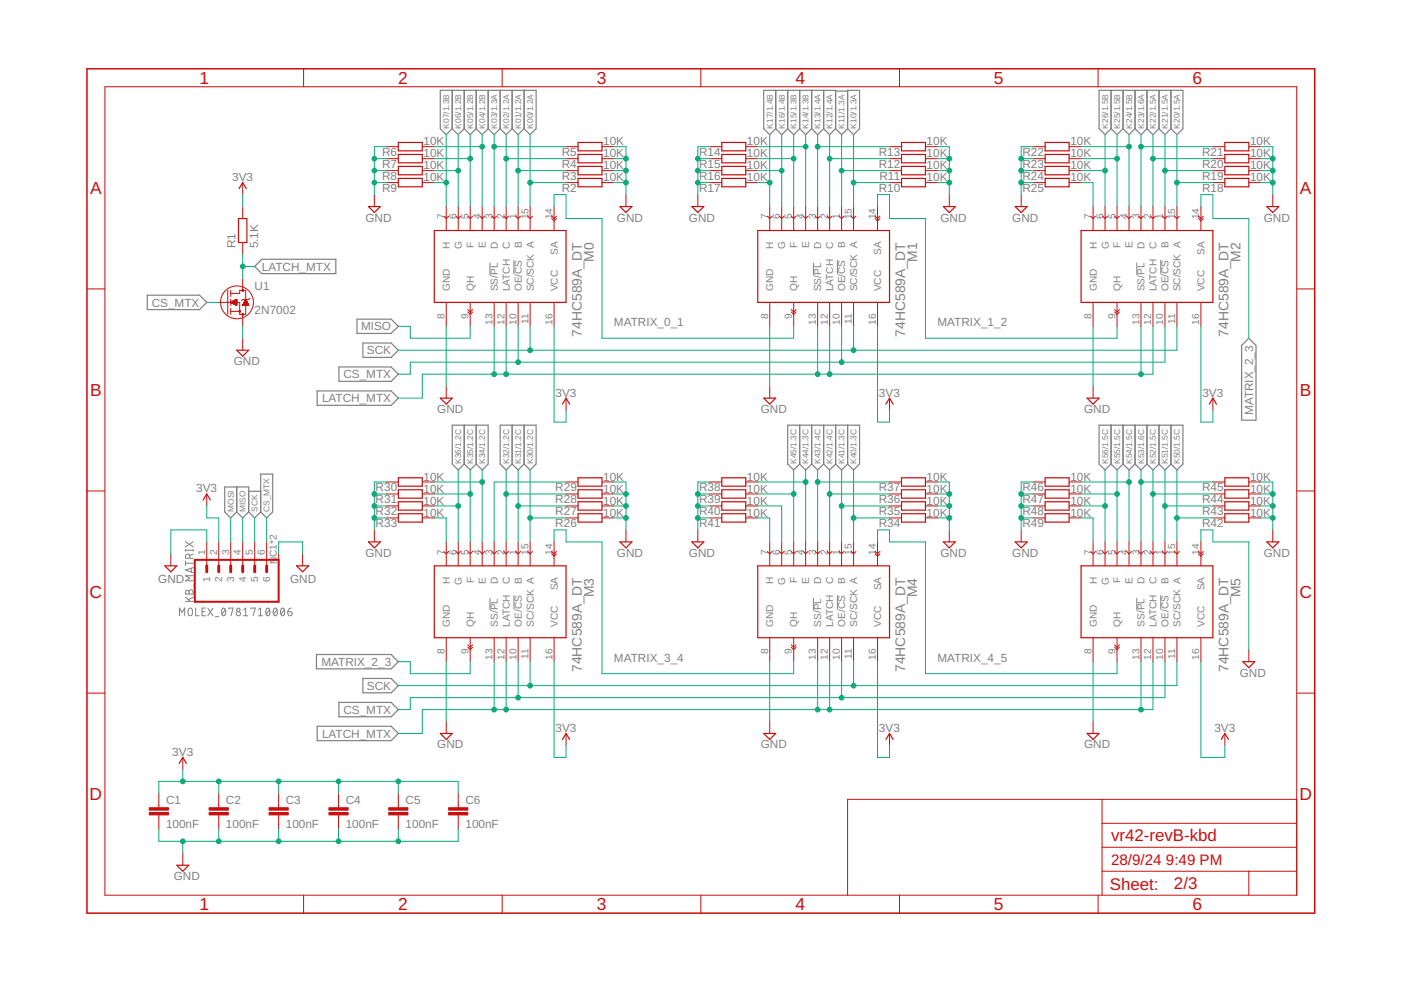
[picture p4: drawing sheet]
<svg xmlns="http://www.w3.org/2000/svg" width="297mm" height="210mm" viewBox="0 0 297 210" stroke-linecap="round" stroke-linejoin="round" font-family="sans-serif">
<defs><g id="words">
<g font-size="3.7" fill="#c90d0c">
<text x="42.3" y="17.8">1</text>
<text x="84.4" y="17.8">2</text>
<text x="126.5" y="17.8">3</text>
<text x="168.6" y="17.8">4</text>
<text x="210.7" y="17.8">5</text>
<text x="252.9" y="17.8">6</text>
<text x="19.1" y="41.1">A</text>
<text x="275.6" y="41.1">A</text>
<text x="19.1" y="84">B</text>
<text x="275.6" y="84">B</text>
<text x="19" y="126.8">C</text>
<text x="275.5" y="126.8">C</text>
<text x="19" y="169.7">D</text>
<text x="275.5" y="169.7">D</text>
<text x="42.3" y="193">1</text>
<text x="84.4" y="193">2</text>
<text x="126.5" y="193">3</text>
<text x="168.6" y="193">4</text>
<text x="210.7" y="193">5</text>
<text x="252.9" y="193">6</text>
</g>
<g font-size="3.6" fill="#c90d0c">
<text x="235.6" y="178.4">vr42-revB-kbd</text>
<text x="235.3" y="188.7">Sheet:</text>
<text x="248.9" y="188.5">2/3</text>
</g>
<g font-size="3.2" fill="#c90d0c">
<text x="235.6" y="183.5">28/9/24</text>
<text x="247.2" y="183.5">9:49 PM</text>
</g>
<g font-size="2.9" fill="#808080">
<text x="125.9" y="55.5" transform="rotate(-90 125.9 55.5)">M0</text>
<text x="194.5" y="55.5" transform="rotate(-90 194.5 55.5)">M1</text>
<text x="263" y="55.5" transform="rotate(-90 263 55.5)">M2</text>
<text x="123.4" y="71.4" transform="rotate(-90 123.4 71.4)">74HC589A_DT</text>
<text x="191.9" y="71.4" transform="rotate(-90 191.9 71.4)">74HC589A_DT</text>
<text x="260.5" y="71.4" transform="rotate(-90 260.5 71.4)">74HC589A_DT</text>
<text x="125.9" y="126.6" transform="rotate(-90 125.9 126.6)">M3</text>
<text x="194.5" y="126.6" transform="rotate(-90 194.5 126.6)">M4</text>
<text x="263" y="126.6" transform="rotate(-90 263 126.6)">M5</text>
<text x="123.4" y="142.5" transform="rotate(-90 123.4 142.5)">74HC589A_DT</text>
<text x="191.9" y="142.5" transform="rotate(-90 191.9 142.5)">74HC589A_DT</text>
<text x="260.5" y="142.5" transform="rotate(-90 260.5 142.5)">74HC589A_DT</text>
</g>
<g font-size="2.5" fill="#808080">
<text x="81" y="33.1">R6</text>
<text x="81" y="35.6">R7</text>
<text x="89.8" y="30.8">10K</text>
<text x="89.8" y="33.4">10K</text>
<text x="89.8" y="35.9">10K</text>
<text x="119.1" y="35.6">R4</text>
<text x="119.1" y="33.1">R5</text>
<text x="127.9" y="35.9">10K</text>
<text x="127.9" y="33.4">10K</text>
<text x="127.9" y="30.8">10K</text>
<text x="148.2" y="33.1">R14</text>
<text x="148.2" y="35.6">R15</text>
<text x="158.4" y="30.8">10K</text>
<text x="158.4" y="33.4">10K</text>
<text x="158.4" y="35.9">10K</text>
<text x="186.3" y="35.6">R12</text>
<text x="186.3" y="33.1">R13</text>
<text x="196.5" y="35.9">10K</text>
<text x="196.5" y="33.4">10K</text>
<text x="196.5" y="30.8">10K</text>
<text x="216.8" y="33.1">R22</text>
<text x="216.8" y="35.6">R23</text>
<text x="226.9" y="30.8">10K</text>
<text x="226.9" y="33.4">10K</text>
<text x="226.9" y="35.9">10K</text>
<text x="254.9" y="35.6">R20</text>
<text x="254.9" y="33.1">R21</text>
<text x="265" y="35.9">10K</text>
<text x="265" y="33.4">10K</text>
<text x="265" y="30.8">10K</text>
<text x="49.2" y="38.5">3V3</text>
<text x="81" y="38.2">R8</text>
<text x="81" y="40.7">R9</text>
<text x="89.8" y="38.5">10K</text>
<text x="119.1" y="40.7">R2</text>
<text x="119.1" y="38.2">R3</text>
<text x="127.9" y="38.5">10K</text>
<text x="148.2" y="38.2">R16</text>
<text x="148.2" y="40.7">R17</text>
<text x="158.4" y="38.5">10K</text>
<text x="186.3" y="40.7">R10</text>
<text x="186.5" y="38.2">R11</text>
<text x="196.5" y="38.5">10K</text>
<text x="216.8" y="38.2">R24</text>
<text x="216.8" y="40.7">R25</text>
<text x="226.9" y="38.5">10K</text>
<text x="254.9" y="40.7">R18</text>
<text x="254.9" y="38.2">R19</text>
<text x="265" y="38.5">10K</text>
<text x="77.5" y="47">GND</text>
<text x="130.8" y="47">GND</text>
<text x="146" y="47">GND</text>
<text x="199.4" y="47">GND</text>
<text x="214.6" y="47">GND</text>
<text x="267.9" y="47">GND</text>
<text x="50" y="52.7" transform="rotate(-90 50 52.7)">R1</text>
<text x="54.8" y="52.7" transform="rotate(-90 54.8 52.7)">5.1K</text>
<text x="55.5" y="57.4">LATCH_MTX</text>
<text x="32.2" y="65">CS_MTX</text>
<text x="54" y="61.6">U1</text>
<text x="54" y="66.6">2N7002</text>
<text x="76.5" y="70.1">MISO</text>
<text x="130.2" y="69.2">MATRIX_0_1</text>
<text x="198.7" y="69.2">MATRIX_1_2</text>
<text x="49.5" y="77.4">GND</text>
<text x="77.8" y="75.2">SCK</text>
<text x="72.8" y="80.2">CS_MTX</text>
<text x="68.3" y="85.3">LATCH_MTX</text>
<text x="92.7" y="87.6">GND</text>
<text x="117.8" y="84.2">3V3</text>
<text x="161.3" y="87.6">GND</text>
<text x="186.4" y="84.2">3V3</text>
<text x="229.9" y="87.6">GND</text>
<text x="254.9" y="84.2">3V3</text>
<text x="265.7" y="88" transform="rotate(-90 265.7 88)">MATRIX_2_3</text>
<text x="89.8" y="101.9">10K</text>
<text x="127.9" y="101.9">10K</text>
<text x="158.4" y="101.9">10K</text>
<text x="196.5" y="101.9">10K</text>
<text x="226.9" y="101.9">10K</text>
<text x="265" y="101.9">10K</text>
<text x="41.6" y="104.2">3V3</text>
<text x="79.6" y="104.2">R30</text>
<text x="79.6" y="106.7">R31</text>
<text x="89.8" y="104.5">10K</text>
<text x="89.8" y="107">10K</text>
<text x="117.7" y="106.7">R28</text>
<text x="117.7" y="104.2">R29</text>
<text x="127.9" y="107">10K</text>
<text x="127.9" y="104.5">10K</text>
<text x="148.2" y="104.2">R38</text>
<text x="148.2" y="106.7">R39</text>
<text x="158.4" y="104.5">10K</text>
<text x="158.4" y="107">10K</text>
<text x="186.3" y="106.7">R36</text>
<text x="186.3" y="104.2">R37</text>
<text x="196.5" y="107">10K</text>
<text x="196.5" y="104.5">10K</text>
<text x="216.8" y="104.2">R46</text>
<text x="216.8" y="106.7">R47</text>
<text x="226.9" y="104.5">10K</text>
<text x="226.9" y="107">10K</text>
<text x="254.9" y="106.7">R44</text>
<text x="254.9" y="104.2">R45</text>
<text x="265" y="107">10K</text>
<text x="265" y="104.5">10K</text>
<text x="79.6" y="109.3">R32</text>
<text x="79.6" y="111.8">R33</text>
<text x="89.8" y="109.6">10K</text>
<text x="117.7" y="111.8">R26</text>
<text x="117.7" y="109.3">R27</text>
<text x="127.9" y="109.6">10K</text>
<text x="148.2" y="109.3">R40</text>
<text x="148.2" y="111.8">R41</text>
<text x="158.4" y="109.6">10K</text>
<text x="186.3" y="111.8">R34</text>
<text x="186.3" y="109.3">R35</text>
<text x="196.5" y="109.6">10K</text>
<text x="216.8" y="109.3">R48</text>
<text x="216.8" y="111.8">R49</text>
<text x="226.9" y="109.6">10K</text>
<text x="254.9" y="111.8">R42</text>
<text x="254.9" y="109.3">R43</text>
<text x="265" y="109.6">10K</text>
<text x="77.5" y="118.1">GND</text>
<text x="130.8" y="118.1">GND</text>
<text x="146" y="118.1">GND</text>
<text x="199.4" y="118.1">GND</text>
<text x="214.6" y="118.1">GND</text>
<text x="267.9" y="118.1">GND</text>
<text x="33.6" y="123.7">GND</text>
<text x="61.5" y="123.7">GND</text>
<text x="68.1" y="141.2">MATRIX_2_3</text>
<text x="130.2" y="140.3">MATRIX_3_4</text>
<text x="198.7" y="140.3">MATRIX_4_5</text>
<text x="262.9" y="143.5">GND</text>
<text x="77.8" y="146.3">SCK</text>
<text x="72.8" y="151.3">CS_MTX</text>
<text x="117.8" y="155.3">3V3</text>
<text x="186.4" y="155.3">3V3</text>
<text x="257.5" y="155.3">3V3</text>
<text x="36.5" y="160.3">3V3</text>
<text x="68.3" y="156.4">LATCH_MTX</text>
<text x="92.7" y="158.7">GND</text>
<text x="161.3" y="158.7">GND</text>
<text x="229.9" y="158.7">GND</text>
<text x="35.2" y="170.4">C1</text>
<text x="47.9" y="170.4">C2</text>
<text x="60.6" y="170.4">C3</text>
<text x="73.3" y="170.4">C4</text>
<text x="86" y="170.4">C5</text>
<text x="98.7" y="170.4">C6</text>
<text x="35.2" y="175.5">100nF</text>
<text x="47.9" y="175.5">100nF</text>
<text x="60.6" y="175.5">100nF</text>
<text x="73.3" y="175.5">100nF</text>
<text x="86" y="175.5">100nF</text>
<text x="98.7" y="175.5">100nF</text>
<text x="36.8" y="186.6">GND</text>
</g>
<g font-size="2.1" fill="#808080">
<text x="94.3" y="46.5" transform="rotate(-90 94.3 46.5)">7</text>
<text x="96.8" y="46.5" transform="rotate(-90 96.8 46.5)">6</text>
<text x="99.3" y="46.5" transform="rotate(-90 99.3 46.5)">5</text>
<text x="101.9" y="46.5" transform="rotate(-90 101.9 46.5)">4</text>
<text x="104.4" y="46.5" transform="rotate(-90 104.4 46.5)">3</text>
<text x="107" y="46.5" transform="rotate(-90 107 46.5)">2</text>
<text x="109.5" y="46.5" transform="rotate(-90 109.5 46.5)">1</text>
<text x="112" y="46.5" transform="rotate(-90 112 46.5)">15</text>
<text x="117.1" y="46.5" transform="rotate(-90 117.1 46.5)">14</text>
<text x="162.8" y="46.5" transform="rotate(-90 162.8 46.5)">7</text>
<text x="165.4" y="46.5" transform="rotate(-90 165.4 46.5)">6</text>
<text x="167.9" y="46.5" transform="rotate(-90 167.9 46.5)">5</text>
<text x="170.5" y="46.5" transform="rotate(-90 170.5 46.5)">4</text>
<text x="173" y="46.5" transform="rotate(-90 173 46.5)">3</text>
<text x="175.5" y="46.5" transform="rotate(-90 175.5 46.5)">2</text>
<text x="178.1" y="46.5" transform="rotate(-90 178.1 46.5)">1</text>
<text x="180.6" y="46.5" transform="rotate(-90 180.6 46.5)">15</text>
<text x="185.7" y="46.5" transform="rotate(-90 185.7 46.5)">14</text>
<text x="231.4" y="46.5" transform="rotate(-90 231.4 46.5)">7</text>
<text x="233.9" y="46.5" transform="rotate(-90 233.9 46.5)">6</text>
<text x="236.5" y="46.5" transform="rotate(-90 236.5 46.5)">5</text>
<text x="239" y="46.5" transform="rotate(-90 239 46.5)">4</text>
<text x="241.6" y="46.5" transform="rotate(-90 241.6 46.5)">3</text>
<text x="244.1" y="46.5" transform="rotate(-90 244.1 46.5)">2</text>
<text x="246.6" y="46.5" transform="rotate(-90 246.6 46.5)">1</text>
<text x="249.2" y="46.5" transform="rotate(-90 249.2 46.5)">15</text>
<text x="254.3" y="46.5" transform="rotate(-90 254.3 46.5)">14</text>
<text x="95.4" y="52.7" transform="rotate(-90 95.4 52.7)">H</text>
<text x="97.9" y="52.9" transform="rotate(-90 97.9 52.9)">G</text>
<text x="100.5" y="52.5" transform="rotate(-90 100.5 52.5)">F</text>
<text x="103" y="52.6" transform="rotate(-90 103 52.6)">E</text>
<text x="105.5" y="52.7" transform="rotate(-90 105.5 52.7)">D</text>
<text x="108.1" y="52.7" transform="rotate(-90 108.1 52.7)">C</text>
<text x="110.6" y="52.6" transform="rotate(-90 110.6 52.6)">B</text>
<text x="164" y="52.7" transform="rotate(-90 164 52.7)">H</text>
<text x="166.5" y="52.9" transform="rotate(-90 166.5 52.9)">G</text>
<text x="169" y="52.5" transform="rotate(-90 169 52.5)">F</text>
<text x="171.6" y="52.6" transform="rotate(-90 171.6 52.6)">E</text>
<text x="174.1" y="52.7" transform="rotate(-90 174.1 52.7)">D</text>
<text x="176.7" y="52.7" transform="rotate(-90 176.7 52.7)">C</text>
<text x="179.2" y="52.6" transform="rotate(-90 179.2 52.6)">B</text>
<text x="232.5" y="52.7" transform="rotate(-90 232.5 52.7)">H</text>
<text x="235.1" y="52.9" transform="rotate(-90 235.1 52.9)">G</text>
<text x="237.6" y="52.5" transform="rotate(-90 237.6 52.5)">F</text>
<text x="240.1" y="52.6" transform="rotate(-90 240.1 52.6)">E</text>
<text x="242.7" y="52.7" transform="rotate(-90 242.7 52.7)">D</text>
<text x="245.2" y="52.7" transform="rotate(-90 245.2 52.7)">C</text>
<text x="247.8" y="52.6" transform="rotate(-90 247.8 52.6)">B</text>
<text x="118.2" y="54.1" transform="rotate(-90 118.2 54.1)">SA</text>
<text x="186.8" y="54.1" transform="rotate(-90 186.8 54.1)">SA</text>
<text x="255.4" y="54.1" transform="rotate(-90 255.4 54.1)">SA</text>
<text x="95.4" y="61.8" transform="rotate(-90 95.4 61.8)">GND</text>
<text x="100.5" y="61.8" transform="rotate(-90 100.5 61.8)">QH</text>
<text x="105.5" y="61.8" transform="rotate(-90 105.5 61.8)">SS/PL</text>
<text x="108.1" y="61.8" transform="rotate(-90 108.1 61.8)">LATCH</text>
<text x="110.6" y="61.8" transform="rotate(-90 110.6 61.8)">OE/CS</text>
<text x="113.2" y="61.8" transform="rotate(-90 113.2 61.8)">SC/SCK A</text>
<text x="118.2" y="61.8" transform="rotate(-90 118.2 61.8)">VCC</text>
<text x="164" y="61.8" transform="rotate(-90 164 61.8)">GND</text>
<text x="169" y="61.8" transform="rotate(-90 169 61.8)">QH</text>
<text x="174.1" y="61.8" transform="rotate(-90 174.1 61.8)">SS/PL</text>
<text x="176.7" y="61.8" transform="rotate(-90 176.7 61.8)">LATCH</text>
<text x="179.2" y="61.8" transform="rotate(-90 179.2 61.8)">OE/CS</text>
<text x="181.7" y="61.8" transform="rotate(-90 181.7 61.8)">SC/SCK A</text>
<text x="186.8" y="61.8" transform="rotate(-90 186.8 61.8)">VCC</text>
<text x="232.5" y="61.8" transform="rotate(-90 232.5 61.8)">GND</text>
<text x="237.6" y="61.8" transform="rotate(-90 237.6 61.8)">QH</text>
<text x="242.7" y="61.8" transform="rotate(-90 242.7 61.8)">SS/PL</text>
<text x="245.2" y="61.8" transform="rotate(-90 245.2 61.8)">LATCH</text>
<text x="247.8" y="61.8" transform="rotate(-90 247.8 61.8)">OE/CS</text>
<text x="250.3" y="61.8" transform="rotate(-90 250.3 61.8)">SC/SCK A</text>
<text x="255.4" y="61.8" transform="rotate(-90 255.4 61.8)">VCC</text>
<text x="94.3" y="67.6" transform="rotate(-90 94.3 67.6)">8</text>
<text x="99.3" y="67.6" transform="rotate(-90 99.3 67.6)">9</text>
<text x="104.4" y="68.8" transform="rotate(-90 104.4 68.8)">13</text>
<text x="107" y="68.8" transform="rotate(-90 107 68.8)">12</text>
<text x="109.5" y="68.8" transform="rotate(-90 109.5 68.8)">10</text>
<text x="112" y="68.7" transform="rotate(-90 112 68.7)">11</text>
<text x="117.1" y="68.8" transform="rotate(-90 117.1 68.8)">16</text>
<text x="162.8" y="67.6" transform="rotate(-90 162.8 67.6)">8</text>
<text x="167.9" y="67.6" transform="rotate(-90 167.9 67.6)">9</text>
<text x="173" y="68.8" transform="rotate(-90 173 68.8)">13</text>
<text x="175.5" y="68.8" transform="rotate(-90 175.5 68.8)">12</text>
<text x="178.1" y="68.8" transform="rotate(-90 178.1 68.8)">10</text>
<text x="180.6" y="68.7" transform="rotate(-90 180.6 68.7)">11</text>
<text x="185.7" y="68.8" transform="rotate(-90 185.7 68.8)">16</text>
<text x="231.4" y="67.6" transform="rotate(-90 231.4 67.6)">8</text>
<text x="236.5" y="67.6" transform="rotate(-90 236.5 67.6)">9</text>
<text x="241.6" y="68.8" transform="rotate(-90 241.6 68.8)">13</text>
<text x="244.1" y="68.8" transform="rotate(-90 244.1 68.8)">12</text>
<text x="246.6" y="68.8" transform="rotate(-90 246.6 68.8)">10</text>
<text x="249.2" y="68.7" transform="rotate(-90 249.2 68.7)">11</text>
<text x="254.3" y="68.8" transform="rotate(-90 254.3 68.8)">16</text>
<text x="43.5" y="117.6" transform="rotate(-90 43.5 117.6)">1</text>
<text x="46" y="117.6" transform="rotate(-90 46 117.6)">2</text>
<text x="48.6" y="117.6" transform="rotate(-90 48.6 117.6)">3</text>
<text x="51.1" y="117.6" transform="rotate(-90 51.1 117.6)">4</text>
<text x="53.6" y="117.6" transform="rotate(-90 53.6 117.6)">5</text>
<text x="56.2" y="117.6" transform="rotate(-90 56.2 117.6)">6</text>
<text x="58.7" y="119.6" transform="rotate(-90 58.7 119.6)">N</text>
<text x="58.7" y="118.1" transform="rotate(-90 58.7 118.1)">C1*2</text>
<text x="94.3" y="117.6" transform="rotate(-90 94.3 117.6)">7</text>
<text x="96.8" y="117.6" transform="rotate(-90 96.8 117.6)">6</text>
<text x="99.3" y="117.6" transform="rotate(-90 99.3 117.6)">5</text>
<text x="101.9" y="117.6" transform="rotate(-90 101.9 117.6)">4</text>
<text x="104.4" y="117.6" transform="rotate(-90 104.4 117.6)">3</text>
<text x="107" y="117.6" transform="rotate(-90 107 117.6)">2</text>
<text x="109.5" y="117.6" transform="rotate(-90 109.5 117.6)">1</text>
<text x="112" y="117.6" transform="rotate(-90 112 117.6)">15</text>
<text x="117.1" y="117.6" transform="rotate(-90 117.1 117.6)">14</text>
<text x="162.8" y="117.6" transform="rotate(-90 162.8 117.6)">7</text>
<text x="165.4" y="117.6" transform="rotate(-90 165.4 117.6)">6</text>
<text x="167.9" y="117.6" transform="rotate(-90 167.9 117.6)">5</text>
<text x="170.5" y="117.6" transform="rotate(-90 170.5 117.6)">4</text>
<text x="173" y="117.6" transform="rotate(-90 173 117.6)">3</text>
<text x="175.5" y="117.6" transform="rotate(-90 175.5 117.6)">2</text>
<text x="178.1" y="117.6" transform="rotate(-90 178.1 117.6)">1</text>
<text x="180.6" y="117.6" transform="rotate(-90 180.6 117.6)">15</text>
<text x="185.7" y="117.6" transform="rotate(-90 185.7 117.6)">14</text>
<text x="231.4" y="117.6" transform="rotate(-90 231.4 117.6)">7</text>
<text x="233.9" y="117.6" transform="rotate(-90 233.9 117.6)">6</text>
<text x="236.5" y="117.6" transform="rotate(-90 236.5 117.6)">5</text>
<text x="239" y="117.6" transform="rotate(-90 239 117.6)">4</text>
<text x="241.6" y="117.6" transform="rotate(-90 241.6 117.6)">3</text>
<text x="244.1" y="117.6" transform="rotate(-90 244.1 117.6)">2</text>
<text x="246.6" y="117.6" transform="rotate(-90 246.6 117.6)">1</text>
<text x="249.2" y="117.6" transform="rotate(-90 249.2 117.6)">15</text>
<text x="254.3" y="117.6" transform="rotate(-90 254.3 117.6)">14</text>
<text x="44.6" y="123.5" transform="rotate(-90 44.6 123.5)">1</text>
<text x="47.1" y="123.5" transform="rotate(-90 47.1 123.5)">2</text>
<text x="49.7" y="123.5" transform="rotate(-90 49.7 123.5)">3</text>
<text x="52.2" y="123.5" transform="rotate(-90 52.2 123.5)">4</text>
<text x="54.8" y="123.5" transform="rotate(-90 54.8 123.5)">5</text>
<text x="57.3" y="123.5" transform="rotate(-90 57.3 123.5)">6</text>
<text x="95.4" y="123.9" transform="rotate(-90 95.4 123.9)">H</text>
<text x="97.9" y="124" transform="rotate(-90 97.9 124)">G</text>
<text x="100.5" y="123.6" transform="rotate(-90 100.5 123.6)">F</text>
<text x="103" y="123.7" transform="rotate(-90 103 123.7)">E</text>
<text x="105.5" y="123.9" transform="rotate(-90 105.5 123.9)">D</text>
<text x="108.1" y="123.9" transform="rotate(-90 108.1 123.9)">C</text>
<text x="110.6" y="123.7" transform="rotate(-90 110.6 123.7)">B</text>
<text x="118.2" y="125.2" transform="rotate(-90 118.2 125.2)">SA</text>
<text x="164" y="123.9" transform="rotate(-90 164 123.9)">H</text>
<text x="166.5" y="124" transform="rotate(-90 166.5 124)">G</text>
<text x="169" y="123.6" transform="rotate(-90 169 123.6)">F</text>
<text x="171.6" y="123.7" transform="rotate(-90 171.6 123.7)">E</text>
<text x="174.1" y="123.9" transform="rotate(-90 174.1 123.9)">D</text>
<text x="176.7" y="123.9" transform="rotate(-90 176.7 123.9)">C</text>
<text x="179.2" y="123.7" transform="rotate(-90 179.2 123.7)">B</text>
<text x="186.8" y="125.2" transform="rotate(-90 186.8 125.2)">SA</text>
<text x="232.5" y="123.9" transform="rotate(-90 232.5 123.9)">H</text>
<text x="235.1" y="124" transform="rotate(-90 235.1 124)">G</text>
<text x="237.6" y="123.6" transform="rotate(-90 237.6 123.6)">F</text>
<text x="240.1" y="123.7" transform="rotate(-90 240.1 123.7)">E</text>
<text x="242.7" y="123.9" transform="rotate(-90 242.7 123.9)">D</text>
<text x="245.2" y="123.9" transform="rotate(-90 245.2 123.9)">C</text>
<text x="247.8" y="123.7" transform="rotate(-90 247.8 123.7)">B</text>
<text x="255.4" y="125.2" transform="rotate(-90 255.4 125.2)">SA</text>
<text x="95.4" y="132.9" transform="rotate(-90 95.4 132.9)">GND</text>
<text x="100.5" y="132.9" transform="rotate(-90 100.5 132.9)">QH</text>
<text x="105.5" y="132.9" transform="rotate(-90 105.5 132.9)">SS/PL</text>
<text x="108.1" y="132.9" transform="rotate(-90 108.1 132.9)">LATCH</text>
<text x="110.6" y="132.9" transform="rotate(-90 110.6 132.9)">OE/CS</text>
<text x="113.2" y="132.9" transform="rotate(-90 113.2 132.9)">SC/SCK A</text>
<text x="118.2" y="132.9" transform="rotate(-90 118.2 132.9)">VCC</text>
<text x="164" y="132.9" transform="rotate(-90 164 132.9)">GND</text>
<text x="169" y="132.9" transform="rotate(-90 169 132.9)">QH</text>
<text x="174.1" y="132.9" transform="rotate(-90 174.1 132.9)">SS/PL</text>
<text x="176.7" y="132.9" transform="rotate(-90 176.7 132.9)">LATCH</text>
<text x="179.2" y="132.9" transform="rotate(-90 179.2 132.9)">OE/CS</text>
<text x="181.7" y="132.9" transform="rotate(-90 181.7 132.9)">SC/SCK A</text>
<text x="186.8" y="132.9" transform="rotate(-90 186.8 132.9)">VCC</text>
<text x="232.5" y="132.9" transform="rotate(-90 232.5 132.9)">GND</text>
<text x="237.6" y="132.9" transform="rotate(-90 237.6 132.9)">QH</text>
<text x="242.7" y="132.9" transform="rotate(-90 242.7 132.9)">SS/PL</text>
<text x="245.2" y="132.9" transform="rotate(-90 245.2 132.9)">LATCH</text>
<text x="247.8" y="132.9" transform="rotate(-90 247.8 132.9)">OE/CS</text>
<text x="250.3" y="132.9" transform="rotate(-90 250.3 132.9)">SC/SCK A</text>
<text x="255.4" y="132.9" transform="rotate(-90 255.4 132.9)">VCC</text>
<text x="94.3" y="138.7" transform="rotate(-90 94.3 138.7)">8</text>
<text x="99.3" y="138.7" transform="rotate(-90 99.3 138.7)">9</text>
<text x="104.4" y="139.9" transform="rotate(-90 104.4 139.9)">13</text>
<text x="107" y="139.9" transform="rotate(-90 107 139.9)">12</text>
<text x="109.5" y="139.9" transform="rotate(-90 109.5 139.9)">10</text>
<text x="112" y="139.8" transform="rotate(-90 112 139.8)">11</text>
<text x="117.1" y="139.9" transform="rotate(-90 117.1 139.9)">16</text>
<text x="162.8" y="138.7" transform="rotate(-90 162.8 138.7)">8</text>
<text x="167.9" y="138.7" transform="rotate(-90 167.9 138.7)">9</text>
<text x="173" y="139.9" transform="rotate(-90 173 139.9)">13</text>
<text x="175.5" y="139.9" transform="rotate(-90 175.5 139.9)">12</text>
<text x="178.1" y="139.9" transform="rotate(-90 178.1 139.9)">10</text>
<text x="180.6" y="139.8" transform="rotate(-90 180.6 139.8)">11</text>
<text x="185.7" y="139.9" transform="rotate(-90 185.7 139.9)">16</text>
<text x="231.4" y="138.7" transform="rotate(-90 231.4 138.7)">8</text>
<text x="236.5" y="138.7" transform="rotate(-90 236.5 138.7)">9</text>
<text x="241.6" y="139.9" transform="rotate(-90 241.6 139.9)">13</text>
<text x="244.1" y="139.9" transform="rotate(-90 244.1 139.9)">12</text>
<text x="246.6" y="139.9" transform="rotate(-90 246.6 139.9)">10</text>
<text x="249.2" y="139.8" transform="rotate(-90 249.2 139.8)">11</text>
<text x="254.3" y="139.9" transform="rotate(-90 254.3 139.9)">16</text>
</g>
<g font-size="1.8" fill="#808080">
<text x="95.3" y="27.3" transform="rotate(-90 95.3 27.3)">K07/1.3B</text>
<text x="97.8" y="27.3" transform="rotate(-90 97.8 27.3)">K06/1.2B</text>
<text x="100.3" y="27.3" transform="rotate(-90 100.3 27.3)">K05/1.2B</text>
<text x="102.9" y="27.3" transform="rotate(-90 102.9 27.3)">K04/1.2B</text>
<text x="105.4" y="27.3" transform="rotate(-90 105.4 27.3)">K03/1.3A</text>
<text x="108" y="27.3" transform="rotate(-90 108 27.3)">K02/1.2A</text>
<text x="110.5" y="27.3" transform="rotate(-90 110.5 27.3)">K01/1.2A</text>
<text x="113" y="27.3" transform="rotate(-90 113 27.3)">K00/1.2A</text>
<text x="163.8" y="27.3" transform="rotate(-90 163.8 27.3)">K17/1.4B</text>
<text x="166.4" y="27.3" transform="rotate(-90 166.4 27.3)">K16/1.4B</text>
<text x="168.9" y="27.3" transform="rotate(-90 168.9 27.3)">K15/1.3B</text>
<text x="171.4" y="27.3" transform="rotate(-90 171.4 27.3)">K14/1.3B</text>
<text x="174" y="27.3" transform="rotate(-90 174 27.3)">K13/1.4A</text>
<text x="176.5" y="27.3" transform="rotate(-90 176.5 27.3)">K12/1.4A</text>
<text x="179.1" y="27.3" transform="rotate(-90 179.1 27.3)">K11/1.3A</text>
<text x="181.6" y="27.3" transform="rotate(-90 181.6 27.3)">K10/1.3A</text>
<text x="234.9" y="27.3" transform="rotate(-90 234.9 27.3)">K26/1.5B</text>
<text x="237.5" y="27.3" transform="rotate(-90 237.5 27.3)">K25/1.5B</text>
<text x="240" y="27.3" transform="rotate(-90 240 27.3)">K24/1.5B</text>
<text x="242.6" y="27.3" transform="rotate(-90 242.6 27.3)">K23/1.6A</text>
<text x="245.1" y="27.3" transform="rotate(-90 245.1 27.3)">K22/1.5A</text>
<text x="247.6" y="27.3" transform="rotate(-90 247.6 27.3)">K21/1.5A</text>
<text x="250.2" y="27.3" transform="rotate(-90 250.2 27.3)">K20/1.5A</text>
<text x="97.8" y="98.4" transform="rotate(-90 97.8 98.4)">K36/1.2C</text>
<text x="100.3" y="98.4" transform="rotate(-90 100.3 98.4)">K35/1.2C</text>
<text x="102.9" y="98.4" transform="rotate(-90 102.9 98.4)">K34/1.2C</text>
<text x="108" y="98.4" transform="rotate(-90 108 98.4)">K32/1.2C</text>
<text x="110.5" y="98.4" transform="rotate(-90 110.5 98.4)">K31/1.2C</text>
<text x="113" y="98.4" transform="rotate(-90 113 98.4)">K30/1.2C</text>
<text x="168.9" y="98.4" transform="rotate(-90 168.9 98.4)">K45/1.3C</text>
<text x="171.4" y="98.4" transform="rotate(-90 171.4 98.4)">K44/1.3C</text>
<text x="174" y="98.4" transform="rotate(-90 174 98.4)">K43/1.4C</text>
<text x="176.5" y="98.4" transform="rotate(-90 176.5 98.4)">K42/1.4C</text>
<text x="179.1" y="98.4" transform="rotate(-90 179.1 98.4)">K41/1.3C</text>
<text x="181.6" y="98.4" transform="rotate(-90 181.6 98.4)">K40/1.3C</text>
<text x="234.9" y="98.4" transform="rotate(-90 234.9 98.4)">K56/1.5C</text>
<text x="237.5" y="98.4" transform="rotate(-90 237.5 98.4)">K55/1.5C</text>
<text x="240" y="98.4" transform="rotate(-90 240 98.4)">K54/1.5C</text>
<text x="242.6" y="98.4" transform="rotate(-90 242.6 98.4)">K53/1.6C</text>
<text x="245.1" y="98.4" transform="rotate(-90 245.1 98.4)">K52/1.5C</text>
<text x="247.6" y="98.4" transform="rotate(-90 247.6 98.4)">K51/1.5C</text>
<text x="250.2" y="98.4" transform="rotate(-90 250.2 98.4)">K50/1.5C</text>
<text x="49.5" y="108.5" transform="rotate(-90 49.5 108.5)">MOSI</text>
<text x="52.1" y="108.5" transform="rotate(-90 52.1 108.5)">MISO</text>
<text x="54.6" y="108.5" transform="rotate(-90 54.6 108.5)">SCK</text>
<text x="57.2" y="108.5" transform="rotate(-90 57.2 108.5)">CS_MTX</text>
</g>
</g></defs>
<g fill="none" stroke="#808080" stroke-width=".21">
<path d="M103.9 55.7v2.6M109 55.1v3M172.5 55.7v2.6M177.5 55.1v3M241 55.7v2.6M246.1 55.1v3M39.3 116.5v.3M39.3 119v.9M39.3 119.4h1.7M39.3 116.7h1.7M39.3 114.9l1.7 1.1M40.2 118.4v-.5a.46 .46 0 0 0-.4-.4 .46 .46 0 0 0-.5 .4v.5h1.7"/>
<path d="M41 116.5v.3M41 117.5l-.8 .3M41 114.9l-1.7 1.1M38.1 130.6v-1.7l.5 .9 .6-.9v1.7M39.3 127.5h1.7M39.3 126.6l1 .9M39.4 125.2h.4l.3 .3a.44 .44 0 0 1 .4-.4 .44 .44 0 0 1 .5 .4v.4h-1.7zM40 129.1l.3-.2 .3 .2 .2 1a.46 .46 0 0 1-.5 .5 .46 .46 0 0 1-.4-.5zM40.1 125.5v.4M40.6 120.5v.8M41 126.6l-1 .5M41 122.1h-1.7l.9 .5-.9 .5h1.7"/>
<path d="M41 120.3l-1.7 .6 1.7 .5M41.1 123.8v.7M41.5 128.9v1.7h.7M42.8 129.7h.6M43.6 128.9h-.8v1.7h.8M44 128.9l1.1 1.7M45.1 128.9l-1.1 1.7M45.6 130.7h.8M47.2 129l.2-.1a.97 .97 0 0 1 0 1.7 1.02 1.02 0 0 1-.2-1.6zM47.8 129.3l-.7 .9M48.5 129.1v-.2h.9l-.4 1.7M51.6 130.6h1"/>
<path d="M51.6 129.3l.5-.4v1.7M53.2 129.1v-.2h.9l-.4 1.7M54.8 130.6h.9M54.8 129.3l.4-.4v1.7M56.5 129l.3-.1a.97 .97 0 0 1 0 1.7 1.02 1.02 0 0 1-.3-1.6zM57.1 129.3l-.7 .9M58.1 129l.3-.1a.97 .97 0 0 1 0 1.7 1.02 1.02 0 0 1-.3-1.6zM58.7 129.3l-.7 .9M59.7 129l.2-.1a.97 .97 0 0 1 0 1.7 1.02 1.02 0 0 1-.2-1.6zM60.3 129.3l-.7 .9M61 129.7h.6a.45 .45 0 0 1 .3 .5 .45 .45 0 0 1-.5 .4 .45 .45 0 0 1-.4-.5zM61.7 128.9l-.5 .3-.2 .5"/>
<path d="M103.9 126.8v2.6M109 126.2v3M172.5 126.8v2.6M177.5 126.2v3M241 126.8v2.6M246.1 126.2v3"/>
<circle cx="50.5" cy="130.1" r=".45"/>
<circle cx="50.5" cy="129.3" r=".36"/>
</g>
<g fill="none" stroke="#808080" stroke-width=".25">
<path d="M95.9 19.2v8.1M98.4 19.2v8.1M101 19.2v8.1M103.5 19.2v8.1M106 19.2v8.1M108.6 19.2v8.1M111.1 19.2v8.1M164.5 19.2v8.1M167 19.2v8.1M169.5 19.2v8.1M172.1 19.2v8.1M174.6 19.2v8.1"/>
<path d="M177.2 19.3h2.5M179.7 19.2h2.5v8.1l-1.2 1.3-1.3-1.3zM235.6 19.2v8.1M238.1 19.2v8.1M240.6 19.2v8.1M243.2 19.2v8.1M245.7 19.2v8.1M248.3 19.2v8.1M95.9 27.3l-1.3 1.3-1.3-1.3v-8.1h20.4v8.1l-1.3 1.3-1.3-1.3M95.9 27.3l1.3 1.3 1.2-1.3M98.4 27.3l1.3 1.3 1.3-1.3M101 27.3l1.2 1.3 1.3-1.3"/>
<path d="M103.5 27.3l1.3 1.3 1.2-1.3M106 27.3l1.3 1.3 1.3-1.3M108.6 27.3l1.3 1.3 1.2-1.3M164.5 27.3l-1.3 1.3-1.3-1.3v-8.1h15.3v8.1M164.5 27.3l1.2 1.3 1.3-1.3M167 27.3l1.3 1.3 1.2-1.3M169.5 27.3l1.3 1.3 1.3-1.3M172.1 27.3l1.3 1.3 1.2-1.3M174.6 27.3l1.3 1.3 1.3-1.3M177.2 27.3l1.2 1.3 1.3-1.3M235.6 27.3l-1.3 1.3-1.3-1.3v-8.1h17.8v8.1l-1.3 1.3-1.2-1.3M235.6 27.3l1.2 1.3 1.3-1.3"/>
<path d="M238.1 27.3l1.3 1.3 1.2-1.3M240.6 27.3l1.3 1.3 1.3-1.3M243.2 27.3l1.3 1.3 1.2-1.3M245.7 27.3l1.3 1.3 1.3-1.3M54 56.5l1.5-1.5h15.7v3h-15.7zM31.2 62.6h11.1l1.5 1.5-1.5 1.5h-11.1zM71.9 77.8h11l1.6 1.5-1.6 1.6h-11zM75.7 67.7h7.2l1.6 1.5-1.6 1.5h-7.2zM76.9 72.7h6l1.6 1.6-1.6 1.5h-6zM263.2 73.2l1.6-1.5 1.5 1.5v15.9h-3.1zM67.2 82.9h15.7l1.6 1.5-1.6 1.5h-15.7zM98.4 98.4l-1.2 1.3-1.3-1.3v-8.3h7.6v8.3l-1.3 1.3-1.2-1.3"/>
<path d="M98.4 90.1v8.3M98.4 98.4l1.3 1.3 1.3-1.3M101 90.1v8.3M108.6 98.4l-1.3 1.3-1.3-1.3v-8.3h7.7v8.3l-1.3 1.3-1.3-1.3M108.6 90.1v8.3M108.6 98.4l1.3 1.3 1.2-1.3M111.1 90.1v8.3M169.5 98.4l-1.2 1.3-1.3-1.3v-8.3h15.2v8.3l-1.2 1.3-1.3-1.3M169.5 90.1v8.3M169.5 98.4l1.3 1.3 1.3-1.3M172.1 90.1v8.3M172.1 98.4l1.3 1.3 1.2-1.3"/>
<path d="M174.6 90.1v8.3M174.6 98.4l1.3 1.3 1.3-1.3M177.2 90.1v8.3M177.2 98.4l1.2 1.3 1.3-1.3M179.7 90.1v8.3M235.6 98.4l-1.3 1.3-1.3-1.3v-8.3h17.8v8.3l-1.3 1.3-1.2-1.3M235.6 90.1v8.3M235.6 98.4l1.2 1.3 1.3-1.3M238.1 90.1v8.3M238.1 98.4l1.3 1.3 1.2-1.3M240.6 90.1v8.3M240.6 98.4l1.3 1.3 1.3-1.3"/>
<path d="M243.2 90.1v8.3M243.2 98.4l1.3 1.3 1.2-1.3M245.7 90.1v8.3M245.7 98.4l1.3 1.3 1.3-1.3M248.3 90.1v8.3M50.2 108.5l-1.3 1.3-1.3-1.3v-5.2h5.1v5.2M50.2 103.3v5.2M50.2 108.5l1.3 1.3 1.2-1.3M52.7 108.5l1.3 1.3 1.3-1.3M52.7 104.2h2.6M55.3 100.5h2.5v8l-1.3 1.3-1.2-1.3zM67.1 138.8h15.8l1.6 1.5-1.6 1.5h-15.8z"/>
<path d="M67.2 154h15.7l1.6 1.5-1.6 1.5h-15.7zM71.9 148.9h11l1.6 1.6-1.6 1.5h-11zM76.9 143.8h6l1.6 1.6-1.6 1.5h-6z"/>
</g>
<g fill="none" stroke="#c90d0c" stroke-width=".25">
<path d="M50.7 40l.8-1.3 .7 1.3M84.5 37.8h5v1.8h-5zM84.5 35.3h5v1.8h-5zM84.5 32.7h5v1.8h-5zM84.5 30.2h5v1.8h-5zM122.6 37.8h5v1.8h-5zM122.6 30.2h5v1.8h-5zM122.6 32.7h5v1.8h-5zM122.6 35.3h5v1.8h-5zM153 37.8h5.1v1.8h-5.1zM153 35.3h5.1v1.8h-5.1zM153 32.7h5.1v1.8h-5.1z"/>
<path d="M153 30.2h5.1v1.8h-5.1zM191.1 37.8h5.1v1.8h-5.1zM191.1 35.3h5.1v1.8h-5.1zM191.1 32.7h5.1v1.8h-5.1zM191.1 30.2h5.1v1.8h-5.1zM221.6 37.8h5.1v1.8h-5.1zM221.6 35.3h5.1v1.8h-5.1zM221.6 32.7h5.1v1.8h-5.1zM221.6 30.2h5.1v1.8h-5.1zM259.7 37.8h5.1v1.8h-5.1zM259.7 35.3h5.1v1.8h-5.1zM259.7 32.7h5.1v1.8h-5.1z"/>
<path d="M259.7 30.2h5.1v1.8h-5.1zM50.6 46.3h1.7v5.1h-1.7zM78.1 43.8h2.5l-1.2 1.3zM92.1 48.9h27.9v15.2h-27.9zM131.4 43.8h2.6l-1.3 1.3zM146.7 43.8h2.5l-1.2 1.3zM160.7 48.9h27.9v15.2h-27.9zM200 43.8h2.5l-1.2 1.3zM215.2 43.8h2.6l-1.3 1.3zM229.2 48.9h28v15.2h-28zM268.6 43.8h2.5l-1.2 1.3zM50.2 74.3h2.5l-1.2 1.2z"/>
<path d="M93.3 84.4h2.6l-1.3 1.3zM119.3 85.7l.7-1.3 .8 1.3M161.9 84.4h2.6l-1.3 1.3zM187.8 85.7l.8-1.3 .8 1.3M230.5 84.4h2.5l-1.2 1.3zM256.4 85.7l.8-1.3 .7 1.3M34.9 120h2.6l-1.3 1.2zM43.1 106l.7-1.3 .8 1.3M62.9 120h2.5l-1.2 1.2zM78.1 114.9h2.5l-1.2 1.3zM84.5 101.3h5v1.8h-5zM84.5 103.8h5v1.8h-5z"/>
<path d="M84.5 106.4h5v1.8h-5zM84.5 108.9h5v1.8h-5zM92.1 120h27.9v15.2h-27.9zM122.6 101.3h5v1.8h-5zM122.6 103.8h5v1.8h-5zM122.6 106.4h5v1.8h-5zM122.6 108.9h5v1.8h-5zM131.4 114.9h2.6l-1.3 1.3zM146.7 114.9h2.5l-1.2 1.3zM153 101.3h5.1v1.8h-5.1zM153 103.8h5.1v1.8h-5.1zM153 106.4h5.1v1.8h-5.1z"/>
<path d="M153 108.9h5.1v1.8h-5.1zM160.7 120h27.9v15.2h-27.9zM191.1 101.3h5.1v1.8h-5.1zM191.1 103.8h5.1v1.8h-5.1zM191.1 106.4h5.1v1.8h-5.1zM191.1 108.9h5.1v1.8h-5.1zM200 114.9h2.5l-1.2 1.3zM215.2 114.9h2.6l-1.3 1.3zM221.6 101.3h5.1v1.8h-5.1zM221.6 103.8h5.1v1.8h-5.1zM221.6 106.4h5.1v1.8h-5.1zM221.6 108.9h5.1v1.8h-5.1z"/>
<path d="M229.2 120h28v15.2h-28zM259.7 101.3h5.1v1.8h-5.1zM259.7 103.8h5.1v1.8h-5.1zM259.7 106.4h5.1v1.8h-5.1zM259.7 108.9h5.1v1.8h-5.1zM268.6 114.9h2.5l-1.2 1.3zM93.3 155.5h2.6l-1.3 1.3zM119.3 156.8l.7-1.3 .8 1.3M161.9 155.5h2.6l-1.3 1.3zM187.8 156.8l.8-1.3 .8 1.3M230.5 155.5h2.5l-1.2 1.3zM258.9 156.8l.8-1.3 .8 1.3"/>
<path d="M263.5 140.3h2.5l-1.2 1.3zM38 161.9l.8-1.3 .7 1.3M37.5 183.5h2.5l-1.2 1.2z"/>
</g>
<g fill="none" stroke="#c90d0c" stroke-width=".21">
<path d="M22.2 18.4h252.7v171.4h-252.7zM64.4 14.6v3.8M106.5 14.6v3.8M148.6 14.6v3.8M190.7 14.6v3.8M232.8 14.6v3.8M51.5 38.7v2.6M81.9 38.7h2.6M81.9 36.2h2.6M81.9 33.6h2.6M81.9 31.1h2.6M89.5 38.7h2.6"/>
<path d="M89.5 36.2h2.6M89.5 33.6h2.6M89.5 31.1h2.6M120 38.7h2.6M120 36.2h2.6M120 33.6h2.6M120 31.1h2.6M127.6 38.7h2.6M127.6 36.2h2.6M127.6 33.6h2.6M127.6 31.1h2.6M150.5 38.7h2.5"/>
<path d="M150.5 36.2h2.5M150.5 33.6h2.5M150.5 31.1h2.5M158.1 38.7h2.6M158.1 36.2h2.6M158.1 33.6h2.6M158.1 31.1h2.6M188.6 38.7h2.5M188.6 36.2h2.5M188.6 33.6h2.5M188.6 31.1h2.5M196.2 38.7h2.5"/>
<path d="M196.2 36.2h2.5M196.2 33.6h2.5M196.2 31.1h2.5M219.1 38.7h2.5M219.1 36.2h2.5M219.1 33.6h2.5M219.1 31.1h2.5M226.7 38.7h2.5M226.7 36.2h2.5M226.7 33.6h2.5M226.7 31.1h2.5M257.2 38.7h2.5"/>
<path d="M257.2 36.2h2.5M257.2 33.6h2.5M257.2 31.1h2.5M264.8 38.7h2.5M264.8 36.2h2.5M264.8 33.6h2.5M264.8 31.1h2.5M51.5 43.8v2.5M51.5 51.4v2.6M51.5 59v2.6M79.4 41.3v2.5M94.1 45.8l.5 .5 .5-.5"/>
<path d="M94.6 43.8v5.1M96.6 45.8l.6 .5 .5-.5M97.2 43.8v5.1M99.2 45.8l.5 .5 .5-.5M99.7 43.8v5.1M101.7 45.8l.5 .5 .5-.5M102.2 43.8v5.1M104.3 45.8l.5 .5 .5-.5M104.8 43.8v5.1M106.8 45.8l.5 .5 .5-.5M107.3 43.8v5.1M109.3 45.8l.6 .5 .5-.5"/>
<path d="M109.9 43.8v5.1M111.9 45.8l.5 .5 .5-.5M112.4 43.8v5.1M117 45.8l.5 .5 .5-.5M117 46.3l.5 .5 .5-.5M117.5 43.8v5.1M132.7 41.3v2.5M148 41.3v2.5M162.7 45.8l.5 .5 .5-.5M163.2 43.8v5.1M165.2 45.8l.5 .5 .5-.5M165.7 43.8v5.1"/>
<path d="M167.8 45.8l.5 .5 .5-.5M168.3 43.8v5.1M170.3 45.8l.5 .5 .5-.5M170.8 43.8v5.1M172.8 45.8l.6 .5 .5-.5M173.4 43.8v5.1M175.4 45.8l.5 .5 .5-.5M175.9 43.8v5.1M177.9 45.8l.5 .5 .5-.5M178.4 43.8v5.1M180.5 45.8l.5 .5 .5-.5M181 43.8v5.1"/>
<path d="M185.5 45.8l.6 .5 .5-.5M185.5 46.3l.6 .5 .5-.5M186.1 43.8v5.1M201.3 41.3v2.5M216.5 41.3v2.5M231.2 45.8l.6 .5 .5-.5M231.8 43.8v5.1M233.8 45.8l.5 .5 .5-.5M234.3 43.8v5.1M236.3 45.8l.5 .5 .5-.5M236.8 43.8v5.1M238.9 45.8l.5 .5 .5-.5"/>
<path d="M239.4 43.8v5.1M241.4 45.8l.5 .5 .5-.5M241.9 43.8v5.1M243.9 45.8l.6 .5 .5-.5M244.5 43.8v5.1M246.5 45.8l.5 .5 .5-.5M247 43.8v5.1M249 45.8l.5 .5 .5-.5M249.5 43.8v5.1M254.1 45.8l.5 .5 .5-.5M254.1 46.3l.5 .5 .5-.5M254.6 43.8v5.1"/>
<path d="M269.9 41.3v2.5M18.4 61.3h3.8M46.4 64.1h4.4v2.6h1.3v-2M48.3 61.6v5.1M48.9 61.6v1.2M48.9 63.5v1.2M48.9 65.4v1.3M48.9 66h1.9M48.9 62.2h1.9v-.6h1.3v1.9M48.9 64.1l1.3-.6v1.2zM48.9 64.1h1.3M49 64.1h1.2"/>
<path d="M49 64.2h1.2M49.1 64.2h1.1M49.1 64h1.1M49.2 63.9h1M49.3 64.3h.9M49.4 64.3h.8M49.4 63.9h.8M49.4 63.8h.8M49.5 64.4h.7M49.6 64.4h.6M49.6 63.8h.6M49.6 63.7h.6"/>
<path d="M49.7 64.5h.5M49.8 64.5h.4M49.8 63.7h.4M49.9 63.6h.3M49.9 64.6h.3M50 64.6h.2M50 63.6h.2M50.1 63.5h.1M50.1 64.7h.1M51.5 66.7v2.5M51.5 71.7v2.6M51.5 64.7h1.2"/>
<path d="M51.5 64.6h1.2M51.5 64.6h1.1M51.6 64.5h1M51.6 64.4h1M51.6 64.4h.9M51.7 64.3h.8M51.7 64.2h.8M51.7 64.2h.7M51.8 64.1h.6M51.8 64l.6 .1M51.8 64h.5M51.8 63.9h.5"/>
<path d="M51.9 63.9h.4M51.9 63.8h.4M51.9 63.8h.3M51.9 63.7h.3M52 63.6l.2 .1M52 63.6h.2M52 63.6h.1M52.1 63.5l.6 1.2h-1.2zM52.1 63.5h.1M53 63.2l-.3 .3h-1.2l-.3 .2M94.6 64.1v5.1M99.2 65.6l.5 .5 .5-.5"/>
<path d="M99.2 66.1l.5 .6 .5-.6M99.7 64.1v5.1M104.8 64.1v5.1M107.3 64.1v5.1M109.9 64.1v5.1M112.4 64.1v5.1M117.5 64.1v5.1M163.2 64.1v5.1M167.8 65.6l.5 .5 .5-.5M167.8 66.1l.5 .6 .5-.6M168.3 64.1v5.1M173.4 64.1v5.1"/>
<path d="M175.9 64.1v5.1M178.4 64.1v5.1M181 64.1v5.1M186.1 64.1v5.1M231.8 64.1v5.1M236.3 65.6l.5 .5 .5-.5M236.3 66.1l.5 .6 .5-.6M236.8 64.1v5.1M241.9 64.1v5.1M244.5 64.1v5.1M247 64.1v5.1M249.5 64.1v5.1"/>
<path d="M254.6 64.1v5.1M274.9 61.3h3.8M94.6 81.9v2.5M120 84.4v2.6M163.2 81.9v2.5M188.6 84.4v2.6M231.8 81.9v2.5M257.2 84.4v2.6M18.4 104.1h3.8M36.2 117.4v2.6M43.8 104.7v2.6M43.8 114.9v5.1"/>
<path d="M46.4 114.9v5.1M48.9 114.9v5.1M51.5 114.9v5.1M54 114.9v5.1M56.5 114.9v5.1M59.1 117.4v2.6M64.2 117.4v2.6M79.4 112.4v2.5M81.9 109.8h2.6M81.9 107.3h2.6M81.9 104.7h2.6M81.9 102.2h2.6"/>
<path d="M89.5 109.8h2.6M89.5 107.3h2.6M89.5 104.7h2.6M89.5 102.2h2.6M94.1 116.9l.5 .5 .5-.5M94.6 114.9v5.1M96.6 116.9l.6 .5 .5-.5M97.2 114.9v5.1M99.2 116.9l.5 .5 .5-.5M99.7 114.9v5.1M101.7 116.9l.5 .5 .5-.5M102.2 114.9v5.1"/>
<path d="M104.3 116.9l.5 .5 .5-.5M104.8 114.9v5.1M106.8 116.9l.5 .5 .5-.5M107.3 114.9v5.1M109.3 116.9l.6 .5 .5-.5M109.9 114.9v5.1M111.9 116.9l.5 .5 .5-.5M112.4 114.9v5.1M117 116.9l.5 .5 .5-.5M117 117.4l.5 .5 .5-.5M117.5 114.9v5.1M120 109.8h2.6"/>
<path d="M120 107.3h2.6M120 104.7h2.6M120 102.2h2.6M127.6 109.8h2.6M127.6 107.3h2.6M127.6 104.7h2.6M127.6 102.2h2.6M132.7 112.4v2.5M148 112.4v2.5M150.5 109.8h2.5M150.5 107.3h2.5M150.5 104.7h2.5"/>
<path d="M150.5 102.2h2.5M158.1 109.8h2.6M158.1 107.3h2.6M158.1 104.7h2.6M158.1 102.2h2.6M162.7 116.9l.5 .5 .5-.5M163.2 114.9v5.1M165.2 116.9l.5 .5 .5-.5M165.7 114.9v5.1M167.8 116.9l.5 .5 .5-.5M168.3 114.9v5.1M170.3 116.9l.5 .5 .5-.5"/>
<path d="M170.8 114.9v5.1M172.8 116.9l.6 .5 .5-.5M173.4 114.9v5.1M175.4 116.9l.5 .5 .5-.5M175.9 114.9v5.1M177.9 116.9l.5 .5 .5-.5M178.4 114.9v5.1M180.5 116.9l.5 .5 .5-.5M181 114.9v5.1M185.5 116.9l.6 .5 .5-.5M185.5 117.4l.6 .5 .5-.5M186.1 114.9v5.1"/>
<path d="M188.6 109.8h2.5M188.6 107.3h2.5M188.6 104.7h2.5M188.6 102.2h2.5M196.2 109.8h2.5M196.2 107.3h2.5M196.2 104.7h2.5M196.2 102.2h2.5M201.3 112.4v2.5M216.5 112.4v2.5M219.1 109.8h2.5M219.1 107.3h2.5"/>
<path d="M219.1 104.7h2.5M219.1 102.2h2.5M226.7 109.8h2.5M226.7 107.3h2.5M226.7 104.7h2.5M226.7 102.2h2.5M231.2 116.9l.6 .5 .5-.5M231.8 114.9v5.1M233.8 116.9l.5 .5 .5-.5M234.3 114.9v5.1M236.3 116.9l.5 .5 .5-.5M236.8 114.9v5.1"/>
<path d="M238.9 116.9l.5 .5 .5-.5M239.4 114.9v5.1M241.4 116.9l.5 .5 .5-.5M241.9 114.9v5.1M243.9 116.9l.6 .5 .5-.5M244.5 114.9v5.1M246.5 116.9l.5 .5 .5-.5M247 114.9v5.1M249 116.9l.5 .5 .5-.5M249.5 114.9v5.1M254.1 116.9l.5 .5 .5-.5M254.1 117.4l.5 .5 .5-.5"/>
<path d="M254.6 114.9v5.1M257.2 109.8h2.5M257.2 107.3h2.5M257.2 104.7h2.5M257.2 102.2h2.5M264.8 109.8h2.5M264.8 107.3h2.5M264.8 104.7h2.5M264.8 102.2h2.5M269.9 112.4v2.5M274.9 104.1h3.8M94.6 135.2v5.1"/>
<path d="M99.2 136.7l.5 .5 .5-.5M99.2 137.2l.5 .6 .5-.6M99.7 135.2v5.1M104.8 135.2v5.1M107.3 135.2v5.1M109.9 135.2v5.1M112.4 135.2v5.1M117.5 135.2v5.1M163.2 135.2v5.1M167.8 136.7l.5 .5 .5-.5M167.8 137.2l.5 .6 .5-.6M168.3 135.2v5.1"/>
<path d="M173.4 135.2v5.1M175.9 135.2v5.1M178.4 135.2v5.1M181 135.2v5.1M186.1 135.2v5.1M231.8 135.2v5.1M236.3 136.7l.5 .5 .5-.5M236.3 137.2l.5 .6 .5-.6M236.8 135.2v5.1M241.9 135.2v5.1M244.5 135.2v5.1M247 135.2v5.1"/>
<path d="M249.5 135.2v5.1M254.6 135.2v5.1M264.8 137.8v2.5M18.4 147h3.8M94.6 153v2.5M120 155.5v2.6M163.2 153v2.5M188.6 155.5v2.6M231.8 153v2.5M259.7 155.5v2.6M274.9 147h3.8M33.7 168.2v3.1"/>
<path d="M33.7 172.8v3M38.8 160.6v2.5M46.4 168.2v3.1M46.4 172.8v3M59.1 168.2v3.1M59.1 172.8v3M71.8 168.2v3.1M71.8 172.8v3M84.5 168.2v3.1M84.5 172.8v3M97.2 168.2v3.1M97.2 172.8v3"/>
<path d="M233.7 169.5v20.3M233.7 179.6h41.2M233.7 174.6h41.2M274.9 169.5h-95.2v20.3M38.8 180.9v2.6M64.4 189.8v3.8M106.5 189.8v3.8M148.6 189.8v3.8M190.7 189.8v3.8M232.8 189.8v3.8M233.7 184.7h41.2M264.8 184.7v5.1"/>
<circle cx="50.2" cy="64.1" r="3.5"/>
</g>
<path d="M18.4 14.6h260.3v179h-260.3z" fill="none" stroke="#c90d0c" stroke-width=".32"/>
<path d="M50.8 66h.1M51.4 61.6h.1M51.4 66.7h.1" fill="none" stroke="#c90d0c" stroke-width=".51"/>
<g fill="#c90d0c" stroke="#c90d0c" stroke-width=".21">
<path d="M31.6 172.3h4.1v.5h-4.1z"/>
<path d="M31.6 171.3h4.1v.5h-4.1z"/>
<path d="M44.3 172.3h4.1v.5h-4.1z"/>
<path d="M44.3 171.3h4.1v.5h-4.1z"/>
<path d="M57 172.3h4.1v.5h-4.1z"/>
<path d="M57 171.3h4.1v.5h-4.1z"/>
<path d="M69.7 172.3h4.1v.5h-4.1z"/>
<path d="M69.7 171.3h4.1v.5h-4.1z"/>
<path d="M82.4 172.3h4.1v.5h-4.1z"/>
<path d="M82.4 171.3h4.1v.5h-4.1z"/>
<path d="M95.1 172.3h4.1v.5h-4.1z"/>
<path d="M95.1 171.3h4.1v.5h-4.1z"/>
</g>
<path d="M41.3 118.7h17.8v8.9h-17.8z" fill="none" stroke="#c90d0c" stroke-width=".42"/>
<path d="M43.8 120v1.2M46.4 120v1.2M48.9 120v1.2M51.5 120v1.2M54 120v1.2M56.5 120v1.2" fill="none" stroke="#c90d0c" stroke-width=".61"/>
<g fill="none" stroke="#0dab76" stroke-width=".21">
<path d="M79.4 33.6h2.5M79.4 36.2h2.5M79.4 38.7h2.5M81.9 31.1h-2.5v10.2M92.1 31.1h10.1M92.1 33.6h7.6M92.1 36.2h5.1M92.1 38.7h2.5M94.6 28.6v15.2M97.2 28.6v15.2M99.7 28.6v15.2M102.2 28.6v15.2"/>
<path d="M104.8 31.1h15.2M104.8 28.6v15.2M107.3 33.6h12.7M107.3 28.6v15.2M109.9 36.2h10.1M109.9 28.6v15.2M112.4 38.7h7.6M112.4 28.6v15.2M130.2 31.1h2.5v10.2M130.2 33.6h2.5M130.2 36.2h2.5M130.2 38.7h2.5"/>
<path d="M148 33.6h2.5M148 36.2h2.5M148 38.7h2.5M150.5 31.1h-2.5v10.2M160.7 31.1h10.1M160.7 33.6h7.6M160.7 36.2h5M160.7 38.7h2.5M163.2 28.6v15.2M165.7 28.6v15.2M168.3 28.6v15.2M170.8 28.6v15.2"/>
<path d="M173.4 31.1h15.2M173.4 28.6v15.2M175.9 33.6h12.7M175.9 28.6v15.2M178.4 36.2h10.2M178.4 28.6v15.2M181 38.7h7.6M181 28.6v15.2M198.7 31.1h2.6v10.2M198.7 33.6h2.6M198.7 36.2h2.6M198.7 38.7h2.6"/>
<path d="M216.5 33.6h2.6M216.5 36.2h2.6M216.5 38.7h2.6M219.1 31.1h-2.6v10.2M229.2 38.7h2.6v5.1M229.2 31.1h10.2M229.2 33.6h7.6M229.2 36.2h5.1M234.3 28.6v15.2M236.8 28.6v15.2M239.4 28.6v15.2M241.9 28.6v15.2"/>
<path d="M241.9 31.1h15.3M244.5 28.6v15.2M244.5 33.6h12.7M247 28.6v15.2M247 36.2h10.2M249.5 28.6v15.2M249.5 38.7h7.7M267.3 31.1h2.6v10.2M267.3 33.6h2.6M267.3 36.2h2.6M267.3 38.7h2.6M51.5 41.3v2.5"/>
<path d="M51.5 54v5M51.5 56.5h2.5M117.5 43.8v-2.5h2.5v5h7.6v25.4h40.7v-2.5M186.1 43.8v-2.5h2.5v5h7.6v25.4h40.6v-2.5M254.6 43.8v-2.5h2.6v5h7.6v25.4M43.8 64.1h2.6M51.5 69.2v2.5M84.5 69.2h2.5v2.5h12.7v-2.5M94.6 69.2v12.7M104.8 69.2v10.1M107.3 69.2v10.1M109.9 69.2v7.6"/>
<path d="M112.4 69.2v5.1M117.5 69.2v20.3h2.5v-2.5M163.2 69.2v12.7M173.4 69.2v10.1M175.9 69.2v10.1M178.4 69.2v7.6M181 69.2v5.1M186.1 69.2v20.3h2.5v-2.5M231.8 69.2v12.7M241.9 69.2v10.1M244.5 69.2v10.1h-155v5.1h-5M247 69.2v7.6h-160v2.5h-2.5"/>
<path d="M249.5 69.2v5.1h-165M254.6 69.2v20.3h2.6v-2.5M97.2 99.7v15.2M99.7 99.7v15.2M102.2 99.7v15.2M107.3 99.7v15.2M109.9 99.7v15.2M112.4 99.7v15.2M168.3 99.7v15.2M170.8 99.7v15.2M173.4 99.7v15.2M175.9 99.7v15.2"/>
<path d="M178.4 99.7v15.2M181 99.7v15.2M234.3 99.7v15.2M236.8 99.7v15.2M239.4 99.7v15.2M241.9 99.7v15.2M244.5 99.7v15.2M247 99.7v15.2M249.5 99.7v15.2M43.8 107.3v2.5h2.6v5.1M43.8 114.9v-2.5h-7.6v5M48.9 109.8v5.1"/>
<path d="M51.5 109.8v5.1M54 109.8v5.1M56.5 109.8v5.1M59.1 117.4v-2.5h5.1v2.5M79.4 109.8h2.5M79.4 107.3h2.5M79.4 104.7h2.5M81.9 102.2h-2.5v10.2M92.1 109.8h2.5v5.1M92.1 107.3h5.1M92.1 104.7h7.6M92.1 102.2h10.1"/>
<path d="M107.3 104.7h12.7M109.9 107.3h10.1M112.4 109.8h7.6M117.5 114.9v-2.5h2.5v2.5h7.6v27.9h40.7v-2.5M120 102.2h-15.2v12.7M130.2 109.8h2.5M130.2 107.3h2.5M130.2 104.7h2.5M130.2 102.2h2.5v10.2M148 109.8h2.5M148 107.3h2.5M148 104.7h2.5"/>
<path d="M150.5 102.2h-2.5v10.2M160.7 109.8h2.5v5.1M160.7 107.3h5v7.6M160.7 104.7h7.6M160.7 102.2h10.1M173.4 102.2h15.2M175.9 104.7h12.7M178.4 107.3h10.2M181 109.8h7.6M186.1 114.9v-2.5h2.5v2.5h7.6v27.9h40.6v-2.5M198.7 109.8h2.6M198.7 107.3h2.6"/>
<path d="M198.7 104.7h2.6M198.7 102.2h2.6v10.2M216.5 109.8h2.6M216.5 107.3h2.6M216.5 104.7h2.6M219.1 102.2h-2.6v10.2M229.2 109.8h2.6v5.1M229.2 107.3h5.1M229.2 104.7h7.6M229.2 102.2h10.2M241.9 102.2h15.3M244.5 104.7h12.7"/>
<path d="M247 107.3h10.2M249.5 109.8h7.7M254.6 114.9v-2.5h2.6v2.5h7.6v22.9M267.3 109.8h2.6M267.3 107.3h2.6M267.3 104.7h2.6M267.3 102.2h2.6v10.2M84.5 140.3h2.5v2.5h12.7v-2.5M94.6 140.3v12.7M104.8 140.3v10.2M107.3 140.3v10.2M109.9 140.3v7.6"/>
<path d="M112.4 140.3v5.1M117.5 140.3v20.3h2.5v-2.5M163.2 140.3v12.7M173.4 140.3v10.2M175.9 140.3v10.2M178.4 140.3v7.6M181 140.3v5.1M186.1 140.3v20.3h2.5v-2.5M231.8 140.3v12.7M241.9 140.3v10.2M244.5 140.3v10.2h-155v5h-5M247 140.3v7.6h-160v2.6h-2.5"/>
<path d="M249.5 140.3v5.1h-165M254.6 140.3v20.3h5.1v-2.5M33.7 168.2v-2.5h63.5v2.5M33.7 175.8v2.6h63.5v-2.6M38.8 163.1v2.6M38.8 178.4v2.5M46.4 165.7v2.5M46.4 175.8v2.6M59.1 165.7v2.5M59.1 175.8v2.6M71.8 165.7v2.5M71.8 175.8v2.6"/>
<path d="M84.5 165.7v2.5M84.5 175.8v2.6"/>
</g>
<g fill="#0dab76" stroke="#0dab76" stroke-width=".21">
<circle cx="234.3" cy="107.3" r=".51"/>
<circle cx="236.8" cy="104.7" r=".51"/>
<circle cx="239.4" cy="102.2" r=".51"/>
<circle cx="241.9" cy="102.2" r=".51"/>
<circle cx="244.5" cy="104.7" r=".51"/>
<circle cx="247" cy="107.3" r=".51"/>
<circle cx="249.5" cy="109.8" r=".51"/>
<circle cx="79.4" cy="33.6" r=".51"/>
<circle cx="79.4" cy="36.2" r=".51"/>
<circle cx="79.4" cy="38.7" r=".51"/>
<circle cx="132.7" cy="38.7" r=".51"/>
<circle cx="132.7" cy="36.2" r=".51"/>
<circle cx="132.7" cy="33.6" r=".51"/>
<circle cx="148" cy="33.6" r=".51"/>
<circle cx="148" cy="36.2" r=".51"/>
<circle cx="148" cy="38.7" r=".51"/>
<circle cx="201.3" cy="38.7" r=".51"/>
<circle cx="201.3" cy="36.2" r=".51"/>
<circle cx="201.3" cy="33.6" r=".51"/>
<circle cx="216.5" cy="33.6" r=".51"/>
<circle cx="216.5" cy="36.2" r=".51"/>
<circle cx="216.5" cy="38.7" r=".51"/>
<circle cx="269.9" cy="33.6" r=".51"/>
<circle cx="269.9" cy="36.2" r=".51"/>
<circle cx="269.9" cy="38.7" r=".51"/>
<circle cx="79.4" cy="104.7" r=".51"/>
<circle cx="79.4" cy="107.3" r=".51"/>
<circle cx="79.4" cy="109.8" r=".51"/>
<circle cx="132.7" cy="109.8" r=".51"/>
<circle cx="132.7" cy="107.3" r=".51"/>
<circle cx="132.7" cy="104.7" r=".51"/>
<circle cx="148" cy="104.7" r=".51"/>
<circle cx="148" cy="107.3" r=".51"/>
<circle cx="148" cy="109.8" r=".51"/>
<circle cx="201.3" cy="109.8" r=".51"/>
<circle cx="201.3" cy="107.3" r=".51"/>
<circle cx="201.3" cy="104.7" r=".51"/>
<circle cx="216.5" cy="104.7" r=".51"/>
<circle cx="216.5" cy="107.3" r=".51"/>
<circle cx="216.5" cy="109.8" r=".51"/>
<circle cx="269.9" cy="109.8" r=".51"/>
<circle cx="269.9" cy="107.3" r=".51"/>
<circle cx="269.9" cy="104.7" r=".51"/>
<circle cx="38.8" cy="178.4" r=".51"/>
<circle cx="46.4" cy="178.4" r=".51"/>
<circle cx="59.1" cy="178.4" r=".51"/>
<circle cx="71.8" cy="178.4" r=".51"/>
<circle cx="84.5" cy="178.4" r=".51"/>
<circle cx="38.8" cy="165.7" r=".51"/>
<circle cx="84.5" cy="165.7" r=".51"/>
<circle cx="71.8" cy="165.7" r=".51"/>
<circle cx="59.1" cy="165.7" r=".51"/>
<circle cx="46.4" cy="165.7" r=".51"/>
<circle cx="112.4" cy="38.7" r=".51"/>
<circle cx="109.9" cy="36.2" r=".51"/>
<circle cx="107.3" cy="33.6" r=".51"/>
<circle cx="104.8" cy="31.1" r=".51"/>
<circle cx="102.2" cy="31.1" r=".51"/>
<circle cx="99.7" cy="33.6" r=".51"/>
<circle cx="97.2" cy="36.2" r=".51"/>
<circle cx="94.6" cy="38.7" r=".51"/>
<circle cx="181" cy="38.7" r=".51"/>
<circle cx="178.4" cy="36.2" r=".51"/>
<circle cx="175.9" cy="33.6" r=".51"/>
<circle cx="173.4" cy="31.1" r=".51"/>
<circle cx="170.8" cy="31.1" r=".51"/>
<circle cx="168.3" cy="33.6" r=".51"/>
<circle cx="165.7" cy="36.2" r=".51"/>
<circle cx="163.2" cy="38.7" r=".51"/>
<circle cx="249.5" cy="38.7" r=".51"/>
<circle cx="247" cy="36.2" r=".51"/>
<circle cx="244.5" cy="33.6" r=".51"/>
<circle cx="241.9" cy="31.1" r=".51"/>
<circle cx="239.4" cy="31.1" r=".51"/>
<circle cx="236.8" cy="33.6" r=".51"/>
<circle cx="234.3" cy="36.2" r=".51"/>
<circle cx="112.4" cy="109.8" r=".51"/>
<circle cx="109.9" cy="107.3" r=".51"/>
<circle cx="107.3" cy="104.7" r=".51"/>
<circle cx="102.2" cy="102.2" r=".51"/>
<circle cx="99.7" cy="104.7" r=".51"/>
<circle cx="97.2" cy="107.3" r=".51"/>
<circle cx="181" cy="109.8" r=".51"/>
<circle cx="178.4" cy="107.3" r=".51"/>
<circle cx="175.9" cy="104.7" r=".51"/>
<circle cx="173.4" cy="102.2" r=".51"/>
<circle cx="170.8" cy="102.2" r=".51"/>
<circle cx="168.3" cy="104.7" r=".51"/>
<circle cx="112.4" cy="74.3" r=".51"/>
<circle cx="181" cy="74.3" r=".51"/>
<circle cx="112.4" cy="145.4" r=".51"/>
<circle cx="181" cy="145.4" r=".51"/>
<circle cx="109.9" cy="76.8" r=".51"/>
<circle cx="178.4" cy="76.8" r=".51"/>
<circle cx="178.4" cy="147.9" r=".51"/>
<circle cx="109.9" cy="147.9" r=".51"/>
<circle cx="51.5" cy="56.5" r=".51"/>
<circle cx="241.9" cy="79.3" r=".51"/>
<circle cx="175.9" cy="79.3" r=".51"/>
<circle cx="173.4" cy="79.3" r=".51"/>
<circle cx="107.3" cy="79.3" r=".51"/>
<circle cx="104.8" cy="79.3" r=".51"/>
<circle cx="241.9" cy="150.5" r=".51"/>
<circle cx="175.9" cy="150.5" r=".51"/>
<circle cx="173.4" cy="150.5" r=".51"/>
<circle cx="107.3" cy="150.5" r=".51"/>
<circle cx="104.8" cy="150.5" r=".51"/>
</g>
<use href="#words"/>
</svg>
